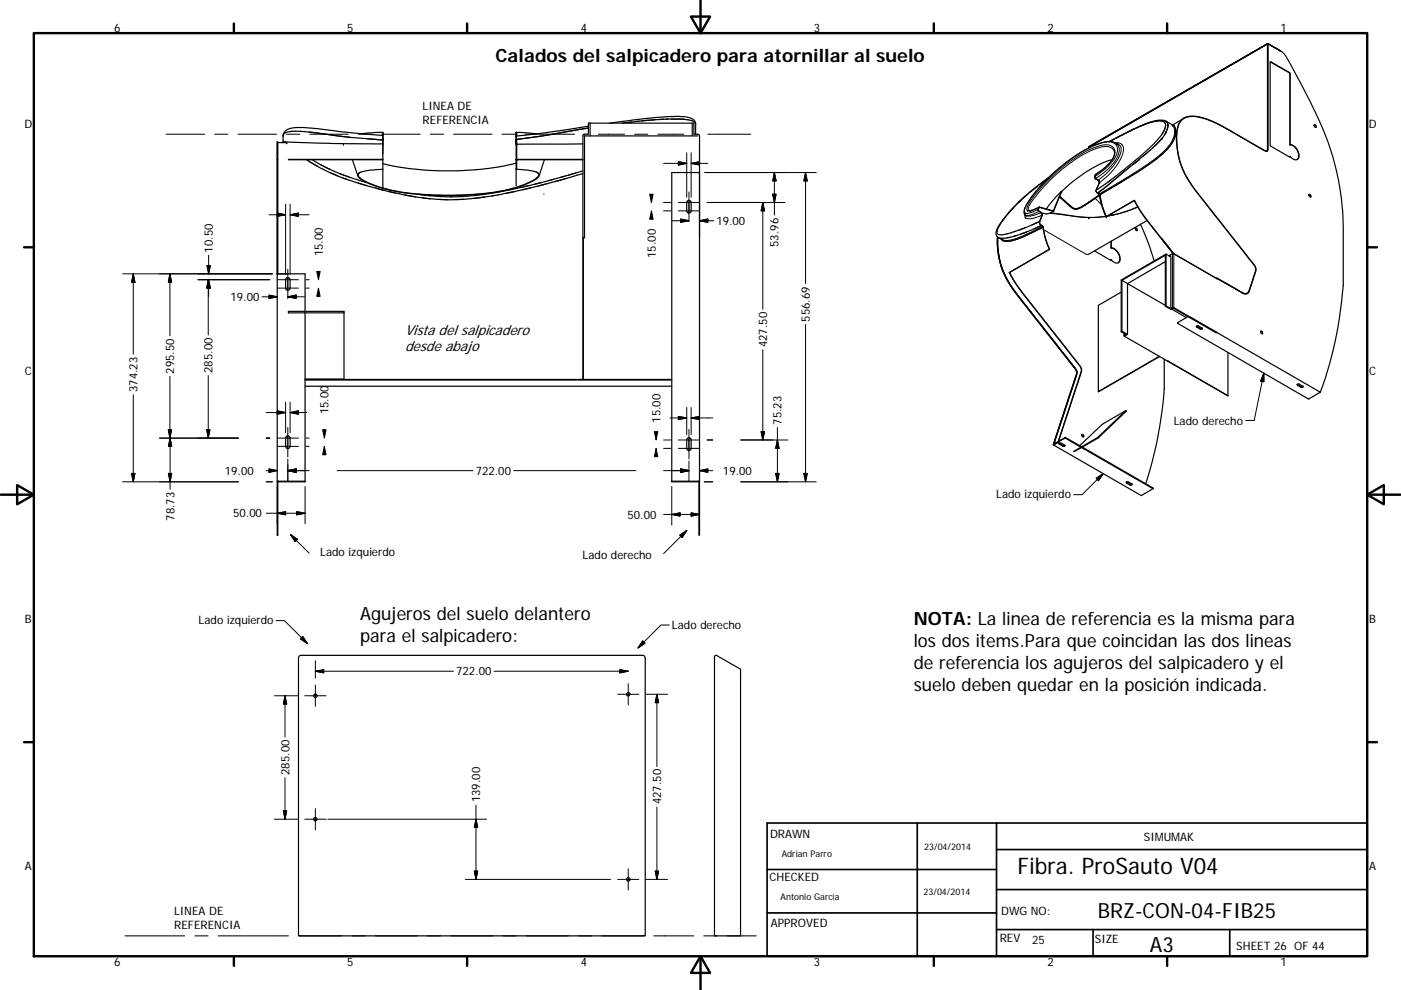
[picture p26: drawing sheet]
<svg xmlns="http://www.w3.org/2000/svg" width="297mm" height="210mm" viewBox="0 0 297 210" stroke-linecap="round" stroke-linejoin="round" font-family="sans-serif">
<defs><g id="words">
<text font-size="4.8" x="215.7" y="185.3">Fibra. ProSauto V04</text>
<g font-size="4.4">
<text x="232.8" y="194.6">BRZ-CON-04-FIB25</text>
<text x="243.8" y="201.8">A3</text>
</g>
<g font-size="3.9">
<text x="105" y="13.1">Calados del salpicadero para atornillar al suelo</text>
<text x="76.4" y="131.5">Agujeros del suelo delantero</text>
<text x="76.4" y="136.1">para el salpicadero:</text>
<text x="193.7" y="132.6">NOTA: La linea de referencia es la misma para</text>
<text x="193.7" y="137.2">los dos items.Para que coincidan las dos lineas</text>
<text x="193.7" y="141.9">de referencia los agujeros del salpicadero y el</text>
<text x="193.7" y="146.5">suelo deben quedar en la posición indicada.</text>
</g>
<g font-size="3.1">
<text x="85.9" y="71">Vista del salpicadero</text>
<text x="85.9" y="74.4">desde abajo</text>
</g>
<g font-size="2.5">
<text x="24.2" y="6.8">6</text>
<text x="73.6" y="6.8">5</text>
<text x="123.1" y="6.8">4</text>
<text x="172.6" y="6.8">3</text>
<text x="222.1" y="6.8">2</text>
<text x="271.5" y="6.8">1</text>
<text x="89.6" y="23.4">LINEA DE</text>
<text x="5.2" y="27.1">D</text>
<text x="89.6" y="26.3">REFERENCIA</text>
<text x="290.2" y="27.1">D</text>
<text x="151.9" y="47.7">19.00</text>
<text x="45.1" y="53.6" transform="rotate(-90 45.1 53.6)">10.50</text>
<text x="165.1" y="52.3" transform="rotate(-90 165.1 52.3)">53.96</text>
<text x="68.4" y="54.4" transform="rotate(-90 68.4 54.4)">15.00</text>
<text x="139" y="54.7" transform="rotate(-90 139 54.7)">15.00</text>
<text x="48.8" y="63.9">19.00</text>
<text x="171.7" y="68.2" transform="rotate(-90 171.7 68.2)">556.69</text>
<text x="162.6" y="73.6" transform="rotate(-90 162.6 73.6)">427.50</text>
<text x="5.3" y="79.6">C</text>
<text x="29.2" y="83.2" transform="rotate(-90 29.2 83.2)">374.23</text>
<text x="37" y="79.2" transform="rotate(-90 37 79.2)">295.50</text>
<text x="45.1" y="79.1" transform="rotate(-90 45.1 79.1)">285.00</text>
<text x="290.3" y="79.6">C</text>
<text x="69.7" y="87.9" transform="rotate(-90 69.7 87.9)">15.00</text>
<text x="140" y="89.7" transform="rotate(-90 140 89.7)">15.00</text>
<text x="165.7" y="90.1" transform="rotate(-90 165.7 90.1)">75.23</text>
<text x="248.9" y="90.1">Lado derecho</text>
<text x="47.7" y="100.7">19.00</text>
<text x="100.9" y="100.7">722.00</text>
<text x="153.3" y="100.7">19.00</text>
<text x="211.2" y="105.6">Lado izquierdo</text>
<text x="37" y="110.5" transform="rotate(-90 37 110.5)">78.73</text>
<text x="49.4" y="109.7">50.00</text>
<text x="133.1" y="110">50.00</text>
<text x="67.9" y="118">Lado izquierdo</text>
<text x="123.5" y="118.5">Lado derecho</text>
<text x="5.3" y="132.1">B</text>
<text x="42.1" y="132.3">Lado izquierdo</text>
<text x="142.5" y="133.5">Lado derecho</text>
<text x="290.3" y="132.1">B</text>
<text x="96.7" y="143.3">722.00</text>
<text x="61.4" y="164.4" transform="rotate(-90 61.4 164.4)">285.00</text>
<text x="101.8" y="170.2" transform="rotate(-90 101.8 170.2)">139.00</text>
<text x="140.2" y="170.6" transform="rotate(-90 140.2 170.6)">427.50</text>
<text x="163.3" y="177.7">DRAWN</text>
<text x="242.5" y="178.3">SIMUMAK</text>
<text x="5.3" y="184.5">A</text>
<text x="290.3" y="184.5">A</text>
<text x="163.2" y="187">CHECKED</text>
<text x="36.9" y="194">LINEA DE</text>
<text x="36.9" y="197">REFERENCIA</text>
<text x="163.4" y="196.6">APPROVED</text>
<text x="212.3" y="194">DWG NO:</text>
<text x="212" y="199.7">REV</text>
<text x="218.8" y="200.2">25</text>
<text x="232.2" y="200">SIZE</text>
<text x="262.1" y="201.4">SHEET 26 OF 44</text>
<text x="24.2" y="204.9">6</text>
<text x="73.6" y="204.9">5</text>
<text x="123.1" y="204.9">4</text>
<text x="172.6" y="204.9">3</text>
<text x="222.1" y="204.9">2</text>
<text x="271.5" y="204.9">1</text>
</g>
<g font-size="1.9">
<text x="165.7" y="181.7">Adrian Parro</text>
<text x="195.9" y="180.4">23/04/2014</text>
<text x="165.5" y="191">Antonio García</text>
<text x="195.8" y="189.9">23/04/2014</text>
</g>
</g></defs>
<g fill="none" stroke="#000" stroke-width=".25">
<path d="M268.8 9.2l2.6 1.5 .9 .8 1.9 3.2a97.8 97.8 0 0 1 8.6 19.2 56.2 56.2 0 0 1 2 17.2v3.2a67.3 67.3 0 0 1-.8 13.2 79.5 79.5 0 0 1-4.1 15.7M268.8 9.2l-.1 22.4-.1 .4M268.8 9.2v22.2a.52 .52 0 0 1-.3 .6 .52 .52 0 0 1-.7-.3l-8.7-5-3.7-1.6a5.7 5.7 0 0 0-4.6 0 4.3 4.3 0 0 0-1.4 3.8 17.3 17.3 0 0 0 4.3 11.8l12.4 15.9 .1 .9-1.4 4.2M268.8 9.2l2.6 1.5M268.8 9.3l-37.9 21.9M268.8 9.2v.1M268.8 9.3l2.6 1.4M268.8 9.2v21.5a1.71 1.71 0 0 1-.3 1.4l-9-5.1a15.1 15.1 0 0 0-7-2.3 2.96 2.96 0 0 0-2.9 3.1 18.1 18.1 0 0 0 4.9 13.9l10.4 13.2a3.2 3.2 0 0 1 1.4 2.6l-1.2 3.6a1.08 1.08 0 0 1-1.3 1.2l-5.8-3.2M268.8 9.2l-38 21.9M269.3 13.1l4.2 2.5v15.1M271.4 10.7h.1M58.8 30.1h.1v28"/>
<path d="M58.8 30.1v3.7M58.8 33.8v24.3M58.9 30.2h1.8M59.8 30.2l1.3-.1 9.4 .3 10.7 .1M60 28.9v1.3M60 28.8v.1M60.1 30h.1M60.1 30.1v.1M60.6 28.1l-.4 .3M60.7 30.1l-.7 .1M60.8 30.2h.1M61.1 33.9h20.1"/>
<path d="M61.8 27.9l-1.3 .3-.5 .4v.3M63.7 27.9l10.9 1.3 6.6 .5v-.9M63.8 27.9h-2.4M65 33.9a36.8 36.8 0 0 0 8.5 4.1M65.4 34.1l2 1.2M65.5 28l8.7 1.1M66.2 33.9l3.8 2M68 34.9l2.4 1.3 3.6 1.3M70 36.6l1.6 .7M72 36.8l5.8 1.9M72.7 37.7l5.4 1.8 4.3 1.1M72.8 30.6h.1"/>
<path d="M74.7 33.9l1.2 3.4M75.9 38.8l1.9 .6M75.9 37v.2M76 37.2v.1M76 37.3h.1M76.3 37.7l.2 .1M76.5 36.5a.73 .73 0 0 0-.5 .8 .73 .73 0 0 0 .6 .7l1.9 1 2.7 .9M77.4 38.6l.5 .1M77.9 29.4l3.3 .3v.6M79.6 39.9l1.7 .4M81.2 29.7h.1M81.2 29.7v.6"/>
<path d="M81.2 29.3v.4M81.2 33.8v.1M81.2 30.5v3.3h-20.1M81.2 28.1l-4.6 .3M81.2 33.9v2h-.6a9.7 9.7 0 0 0-4.6 .9l-.1 .6a10.3 10.3 0 0 0 5.2 2.5l.1 .1a63.9 63.9 0 0 0 27.7 0 12.1 12.1 0 0 0 5.1-2.3 .63 .63 0 0 0 .3-.7 .63 .63 0 0 0-.6-.5 14.2 14.2 0 0 0-4.3-.6M81.2 30.6h.1M81.2 28.1v.6l-12.1-1.2a21.3 21.3 0 0 0-7.7-.2 1.68 1.68 0 0 0-1.4 1.6M81.2 28.1v1.9M81.2 30.3v.2M81.2 30.3v.3M81.2 30.6v2M81.2 35.9v4"/>
<path d="M109.4 30.4v.1M109.4 30.5v3.3M109.4 30.4v.3M109.4 33.8h14.2M109.4 34.6a63.7 63.7 0 0 1-28.2 .1M109.4 28.1h.1M109.4 28.2v.3M109.4 28.1v.1M109.4 29.9v.6M109.4 29.6h.1M109.4 28.9v.7M109.4 30.4h.1"/>
<path d="M109.4 33.9v2M109.4 33.8h.1M109.4 28.5v1.9M109.4 30.5h.1M109.4 33.8v.1M109.4 35.9v3.5M109.4 28.1h.2M109.4 33.9h14.2M109.6 29.6l4.7-.7 10.5-1.7-9.5 1.6zM109.6 28.1l4.1 .3M109.6 30.6v3.2M109.6 29.5v1.1"/>
<path d="M109.6 30.6h.1M109.6 28.1v.7M109.6 33.8h.1M109.6 33.9v2M112 39.4l-1.6 .4M112.5 39.8l-1.7 .5M113.6 36.5a.73 .73 0 0 1 .6 .7 .73 .73 0 0 1-.6 .7 28.4 28.4 0 0 1-12.8 3.3l-3.8 .2a56.5 56.5 0 0 1-15.8-1.5M113.9 37.6l-.3 .2M114.7 38.7l-1.3 .4M115.4 33.9l-1.1 3.4M115.8 39l-1.7 .5M117.4 38l-1.2 .4"/>
<path d="M119.8 37.4l-1 .2M120.2 37.8l-2.6 .7M122.1 36.7l-1.6 .5M122.3 37.2l-7.8 2.2-6.3 1.4M123.6 30.5l-14 .1M123.6 36.2l-8.5 2.5-8.8 1.9M123.6 36.8l-1.4 .4M124.8 26.8l-15.4 2.1M125.1 26.1h22v2.4h1l.2 .3v21.6M125.1 26.1h-.3v2.4h-1l-.2 .2v51.8M125.1 26.1v2.7M129.3 26.1a87.3 87.3 0 0 1 15.5-1.4l1.1 .2a1.69 1.69 0 0 1 1.6 1.4"/>
<path d="M134 25.9l-.9 .1M135.5 25.7l-.6 .1M138.9 25.4l-2.8 .3M140.7 25.3l-1 .1M141.7 25.3h-.5M142.3 25.3h2.6l1.5 .2M145.3 25.4a60.1 60.1 0 0 0-13.3 .7M146.4 25.5l.8 .3 .3 .5M146.8 26.1v2.7M147.1 25.8l.2 .1M147.4 26l.1 .2M147.5 26.3v2.2"/>
<path d="M148 28.8h-24.1v21.6h-.3M219.9 39.6l-1.3 .9M221.4 38.4l.8-.6-3.7 2.9-2.5 2.2M222.3 37.7a37 37 0 0 0-10.8 10.7 1.42 1.42 0 0 0 0 1.9 4.6 4.6 0 0 0 3.5-.2l2.4-.8 3.4-1.5M230.8 31.1v.3M230.9 31.1h-.1M232.1 37.5v.1M232.3 37.9h.1M232.3 37.9l.6 .3M232.3 37l-.2 .5 .2 .4M232.3 37l-.1 .7 .9 .8M232.3 37h.1"/>
<path d="M232.4 37h.1M232.9 38.2h.1M232.9 38.2l.1 .3M233 38.5l.1 .3-.7 1.5M233 38.5h.1M233.1 38.6v.1M233.1 38.7h.1M234.6 30.1h.1M235.5 38.2l-.7 .5M235.8 33.9a27.3 27.3 0 0 0-10.7 6.7M236.1 31.8a2.54 2.54 0 0 1-.9 2.8l-1.5 1.4-1.4 1M236.4 30.2a6.2 6.2 0 0 0-4.7 .8 36.6 36.6 0 0 0-14.2 12.6l-.4 1a.94 .94 0 0 0 .3 1"/>
<path d="M236.4 30.2h.1M236.4 30.2l.7 .4M236.8 30.5h.1M237.1 30.6h.1M237.4 28.9l-.6 .3M238.4 28.4l-.5 .3M239.2 28l-3.7 1.9M239.8 35.2l-7.1 5.7M240.1 27.6l-.5 .2M240.4 34.7l-.3 .2M240.5 27.3l-.2 .1M240.9 34.3l-.2 .2"/>
<path d="M241.2 27.1l-2 .9M241.5 33.8l-.3 .3M241.6 26.8a8.9 8.9 0 0 1 4.6-1.2 1.04 1.04 0 0 1 .9 .7 1.04 1.04 0 0 1-.2 1l-.6 1.3-1 1.2-3.1 2.9-6.7 5.5-3.1 2.1 .2 .6 .4 .3M242.1 33.3l-.2 .2M243.4 32.2l-1.1 .9M243.7 26.1l-2.7 1M244 26l1.7-.4a1.16 1.16 0 0 1 1.3 .5 1.16 1.16 0 0 1-.1 1.3l-.6 1.1M244 31.7l-.2 .2M244.6 31.2l-.3 .2M246.3 29.4a53.5 53.5 0 0 1-7.1 6.3l-6.5 5.2M246.5 29.2l-1.7 1.8M247.1 28.3l-.2 .3"/>
<path d="M247.1 25.7l-.1-.1a7.3 7.3 0 0 0-5 1l-6.7 3.4 .7-.4M247.1 25.7l.5 .5v.5M247.1 25.7l1.4 .8M247.3 27.8l-.1 .3M247.5 27.4l-.1 .2M247.5 26.1l.1 .2M247.6 27.1l-.1 .1M247.6 26.4v.1M247.6 26.8v.1M247.6 26.6a5 5 0 0 1-1.1 2.6M248.5 26.5l.5 .2 .2 .7-.1 1.6a7.9 7.9 0 0 1-2.2 3.2l-1.9 1.6-2.9 2.1-8.9 5.4M248.5 26.5h.1"/>
<path d="M248.6 26.5h.1M250.5 25.4l-1.8 1.1M251 25l-.1 .1M273.5 30.7a2.26 2.26 0 0 1 1.6 3l-.1 .1M273.5 30.7a2.27 2.27 0 0 1 1.7 3 1.11 1.11 0 0 1-1.7-.5M273.5 33.2l-.1 .1M273.5 30.7h.1M273.5 30.7v-15.1l-4.2-2.5v17.7l4.1 2.5 .1-.1M278.7 26.5a.31 .31 0 0 1 .3 .2 .31 .31 0 0 1-.1 .3l-.3-.3zM278.7 26.5a.37 .37 0 0 1 .3 .5M58.8 58.1h5.9v44.1h-5.8M58.8 58.1v44"/>
<path d="M60.7 59a.48 .48 0 0 1 .5-.1 .48 .48 0 0 1 .3 .4v1.8a.48 .48 0 0 1-.5 .5 .48 .48 0 0 1-.4-.5v-1.9zM82.4 40.6l6.4 1.3 6 .5 4-.2 5.9-.7M82.4 40.6l1.4 .3M85.8 41.4l2.3 .4M88.9 41.2l2.5 .3M89.1 41.3l3.8 .4h2.9M89.6 42l1.6 .2M93 42.3l1.8 .1M98.1 41.7h-2.6M98.4 42.3h-2M101.1 41.4l-3.1 .3M102.8 41.8l-2.3 .3"/>
<path d="M105.6 41.4l-1.3 .2M106.5 40.6l-5.5 .8M108.2 40.8l-2.7 .6M108.2 40.8l-.9 .2M109.1 40.6l-.9 .2M115.3 41.1v.1M123.7 50.4v30.1M145.8 42.6a.5 .5 0 0 1 .7 .3v1.8a.47 .47 0 0 1-.4 .5 .47 .47 0 0 1-.5-.5v-1.8zM211.5 50.3a16.6 16.6 0 0 0 1.5 8.1M211.5 50.3a18.6 18.6 0 0 0 5.2 13.5l10.4 13.2a2.91 2.91 0 0 1 1.2 2.4l-4.9 14.8 2.5-1.4M211.6 48.4l-.1 .2a.77 .77 0 0 0 0 1 .77 .77 0 0 0 .9 .2l.5-.1M211.8 50.4l.8 .4"/>
<path d="M212 50.5h.6M212.1 47.5l-.4 .7M212.6 50.8h.1M213 58.4l1.5 2.5 1.7 2.3 10.8 13.8a3.6 3.6 0 0 1 1.3 2.3l-5 15 2.5-1.4M213 58.4l1.2 2.1 1.6 2.2 11.3 14.4a3.5 3.5 0 0 1 1.2 2.2l-5 15M213.6 49.6l-.8 .1M214 57.8l.8 1.4 1.5 2.4 11.6 14.7a3.3 3.3 0 0 1 1.3 2.4l-4.9 15M214.1 57.8h-.1M214.1 57.8l1 1.9 1.7 2.4 11.2 14.3a3.7 3.7 0 0 1 1.3 2.4l-4.9 14.8M214.1 50.3l-.7 .2M214.4 49.4l-1 .2M214.8 44.1l-2 2.4-.8 1.2-.6 1.2"/>
<path d="M215.3 49.1l-.9 .3M215.5 50l-.7 .2M216.3 42.6l-1.8 1.9M217.3 48.3l-1.2 .5M217.4 45.6h.1M217.4 45.6l.1 .1M217.5 45.7h.1M217.5 49.2l-1.1 .5M218.4 44.7h.1M218.5 44.7h.1M220.1 44.4h.1M220.1 44.4l.1 .3 .6 .4 .2 .3-.6 1.6"/>
<path d="M220.1 44.5l.1 .2 .6 .4 .2 .4-.6 1.5M220.2 47.1l-1.4 .6M220.3 44l-.2 .4M220.3 44h.1M220.3 44l3.1 .7M220.3 44l-.2 .5M220.3 43.9l-2 .8M220.3 44l3.1 .8-1.3 .6-1.2-.2M220.4 47h.1M220.4 47l.1 .5 .3 .3M220.8 47.8l-.4-.3v-.5l-5.4 2.2M220.8 47.8h.1"/>
<path d="M220.8 47.8l.4 .3a16.6 16.6 0 0 0 1.3 4.8M221.1 48.1l.6 2.7 .8 2.1-8.5 4.9M221.1 48.1l-4.1 2.1a6 6 0 0 1-4.2 .9l-.6-.4M221.1 48.1l-.3-.3-1.5 .7M222.5 52.9h.1M222.5 52.9l-8.4 4.9M223.3 44.7h.1M223.4 44.7v.1M224.6 41.7l2 1.8a2.02 2.02 0 0 0 3.1 .2l2.5-1.6-2.1 1.4a3.3 3.3 0 0 1-2.5 .8zM225 40.6h.1M225 40.6l-1.9 2.1-1.3 1.6M225 40.6l-1.7 4.1"/>
<path d="M225.1 40.6h.1M225.1 40.6l-1.7 4.1M230.8 46.1h.1M230.9 42.9l-.1 .1M232.1 53.2l3.4 2 .1-.1M232.2 42.1l.9-.7zM232.7 40.9h.1M232.7 40.9l.5 .4M233 41.2h.1M233.1 41.3h.1M233.1 41.2v.1M233.1 41.3l.4 2"/>
<path d="M233.1 41.3l.4 2.2 1 2.5M233.1 41.3l-2.7 1.9a3.2 3.2 0 0 1-2.8 1l-2.9-2.6M233.2 41.3l.5 2.3 .8 2.4M233.2 41.3h.1M234.5 46l6-3.5 2.3 3.7 5.9 7.5M234.5 46h.1M234.6 45.9h.1M234.6 46l5.9-3.5 1 1.8 1.4 2.1 5.9 7.4M235.6 52.6a2.26 2.26 0 0 1 1.6 3l-.1 .1M235.6 55.1l-.1 .1M235.6 55.1h.1M235.6 51.2v1.4"/>
<path d="M235.6 52.6a2.22 2.22 0 0 1 1.6 3.1 1.16 1.16 0 0 1-1.6-.6M235.6 52.6h.1M236.3 45.5h.1M237.9 59.5l9.2 5.3M240.7 48.4a.37 .37 0 0 1 .3 .5M240.7 48.4l.1-.1a.27 .27 0 0 1 .3 .3 .27 .27 0 0 1-.2 .3zM241.8 47.6l1.6 3.7 1.3 4.1M243.2 46.8l-12.5 7.2M247.1 55.5l-8 4.7v10.7l-.6 .3M247.2 53.9l-9.5 5.5v11M247.2 53.9v11M247.2 53.9l1 .6v11"/>
<path d="M248.8 53.8l-1 .5M248.8 53.8l9.2 5.4M258 59v.1M258 59l5.4 3.1M258 59.1h.1M277.5 41.3a.27 .27 0 0 1 .4 .1 .27 .27 0 0 1-.1 .4zM277.6 41.3a.39 .39 0 0 1 .3 .5M72.9 66.4h-11.8v-.4h11.8v14.4h-8.2M237.7 62l-4.8 2.8v18.3M237.7 70.4l1 .5-.3 .2v.2l9.2 5.3M237.9 70.3l-.2 .1M237.9 70.3l1.2 .6"/>
<path d="M238.3 70.7v.5M245.8 75.6l-12.9 7.5M246.8 76.2a58.8 58.8 0 0 1-.7 12.8 80.8 80.8 0 0 1-3.2 13.6M247.1 65l1.1 .6 .5-.3 9.2 5.3M247.2 64.9l-.1 .1v-10.9l-9.2 5.4v10.8M247.2 64.9l1 .6M247.6 76.6l12.7 7.3M248.2 65.5l.7-.2 31 17.9M248.4 65.5l3.1 1.9M251.9 67.2l-2.2 1.2v.2l27.7 16 2.5-1.4M253.6 69.2l.5-.1 .8 .5a.24 .24 0 0 1-.1 .3 .24 .24 0 0 1-.3-.1zM253.7 69.2l.9 .5 .3-.1"/>
<path d="M260.3 74.8v9.1l-12.7-7.3M264.8 61.7a.89 .89 0 0 1-1.4 .4M267.3 70.3l.3 .2v.3M267.3 70.2h.2a.31 .31 0 0 1 .2 .3 .31 .31 0 0 1-.2 .3l-.2-.2zM60.7 92.6a.47 .47 0 0 1 .5-.1 .47 .47 0 0 1 .3 .4v1.8a.48 .48 0 0 1-.5 .4 .48 .48 0 0 1-.4-.4v-1.9zM64.7 80.6h77.7M64.7 81.9h77.7M64.7 80.5h77.7M145.8 93a.48 .48 0 0 1 .5-.1 .48 .48 0 0 1 .2 .4v1.8a.47 .47 0 0 1-.4 .5 .47 .47 0 0 1-.5-.5v-1.8zM223.3 94.3l.1 .1M223.4 94.4l18.6 10.7 2.5-1.4M224.3 93.7l-1 .6"/>
<path d="M224.3 93.7l.1 .1M224.4 93.8l-1 .6M224.4 93.8h.1M224.5 94l.9 .5 .4-.1M224.6 94h.4l.8 .5a.24 .24 0 0 1-.2 .2 .24 .24 0 0 1-.3-.1l-.8-.4zM225.8 92.9l18.7 10.8M225.9 92.8l3.4 1.9M225.9 92.8l-.1 .1M229.3 92.2a.28 .28 0 0 1 .4 .1 .28 .28 0 0 1-.1 .4zM229.4 92.2l.3 .2v.3M229.5 94.8l15 8.7v.2M232.7 92.8l.1 .1"/>
<path d="M232.7 92.8l-5 2.9 .1 .1 5-2.9M238.7 87.1l-5 2.9-4.8 4.5M238.7 87.1l.1 .1-6 5.7M238.7 87.1l-6 5.7M275 81.5l.4-.1 .9 .5v.2h-.5l-.7-.4zM275.1 81.5l.7 .5 .5-.1M58.8 102.1v11.4h.1v-11.3M58.8 102.1h5.9M58.9 102.1v.1M142.4 102.1h5.8M148.2 102.1h.1v-65.5h-5.9v65.6h5.8M148.2 102.1v.1"/>
<path d="M148.3 102.1v11.4h-.1v-11.3M238.8 102.2h.3l.9 .5a.25 .25 0 0 1-.1 .2 .25 .25 0 0 1-.3 0l-.8-.5zM238.8 102.2l.8 .5h.4M63.4 139.2l.4-.2h72.4a.58 .58 0 0 1 .6 .6v58.9h-73.5v-58.9zM151.6 139.1l.3-.1 5.1 2.9v56.6h-5.5z"/>
<circle cx="66.9" cy="147.6" r=".36"/>
<circle cx="133.2" cy="147.3" r=".37"/>
<circle cx="66.9" cy="173.7" r=".36"/>
<circle cx="133.2" cy="186.5" r=".37"/>
</g>
<g fill="none" stroke="#000" stroke-width=".21">
<path d="M268.7 9.4l-37.8 21.9M269.4 13.1v.1M273.4 15.4h-.1M273.5 15.6v.1M35.2 28.5h8.2M45.5 28.5h2.8M50.5 28.5h8.1M60.7 28.5h2.9M65.7 28.5h8.1M76 28.5h2.8M80.9 28.5h8.2M91.2 28.5h2.8"/>
<path d="M96.2 28.5h8.1M106.4 28.5h2.9M111.4 28.5h10.4M126.8 28.5h5.6M134.5 28.5h2.8M139.5 28.5h5.5M143.8 34.3l1.8 .3-1.8 .4zM145.6 32.4v9.4M145.6 34.6h-4.9M146.5 34.6l1.8-.3v.7zM146.5 32.4v9.4M149.4 36.6h23.7"/>
<path d="M150.1 28.5h9.1M150.1 34.6h-3.6M164.2 36.6v9M164.2 36.6l.3 1.8h-.7zM170.8 36.6l.4 1.8h-.8zM170.8 36.6v23.6M219.9 39.6l-.4 .2M221.4 38.4l-.2 .1M230.9 31.2h-.1M232.1 37.4a10.5 10.5 0 0 0 4.6-4.5l.2-.5a1.72 1.72 0 0 0-.4-1.8 1.72 1.72 0 0 0-1.7-.5 21.5 21.5 0 0 0-10.1 5.5l-2.4 2.1-2.7 3-1.5 2-.8 1.6a.62 .62 0 0 0 .5 1l2.3-.9M232.1 37.4v.1M232.1 37.4l.2 .4"/>
<path d="M232.2 37.1l-.1 .3M232.2 37.1a9.2 9.2 0 0 0 4.1-4.1 1.71 1.71 0 0 0-.3-1.8 1.71 1.71 0 0 0-1.8-.5 23.2 23.2 0 0 0-10.6 6.2 24.9 24.9 0 0 0-5.6 6.6l-.2 .5a.52 .52 0 0 0 .3 .7l.9-.1 1.3-.6M232.3 37.9h.1M232.3 37.9l.6 .3M232.3 37l-.1 .1M232.3 37.8v.1M232.3 37.8l.6 .4M232.4 37.8h.1M232.9 38.2l.1 .3M232.9 38.2h.1M233 38.5h.1M233.2 38.7h.1"/>
<path d="M233.3 30.4h.1M235.5 29.9l-.2 .1M236 31.3l.2 .1M236.1 31.8a2.73 2.73 0 0 0-3.2-.4 31.3 31.3 0 0 0-12.7 9.5l-1.8 2.4a1.05 1.05 0 0 0-.2 1.3l.1 .1M236.4 30.2a2.14 2.14 0 0 1 .5 3.2 11.6 11.6 0 0 1-4.6 4.4M236.4 30.3a1.47 1.47 0 0 1 1.6 .5 1.47 1.47 0 0 1 .1 1.6 15 15 0 0 1-5.1 6.5l-.5 1.1M236.7 30.5h.1M237.1 30.6a1.78 1.78 0 0 1 .3 2.4 14.2 14.2 0 0 1-4.5 5.2M237.8 30.6h.1M240.4 34.7h.1M240.7 34.5h.1M240.9 34.3h.1"/>
<path d="M241.2 34.1h.1M241.5 33.8h.1M246.3 29.4h.1M246.5 29.2h.1M247.2 28.1h.1M247.2 28h.1M247.6 26.5h.1M247.6 26.6h.1M247.6 26.7h.1M248.5 26.5l.4 .4 .1 .8a6.4 6.4 0 0 1-2.7 4.8l-1.3 1.1-3.4 2.4-8.5 5.1M248.6 26.5h.1M248.9 26.6l.4 .8-.1 1.4a5.8 5.8 0 0 1-1.8 3l-3 2.5a125.2 125.2 0 0 1-11.2 7"/>
<path d="M249.2 28.7h.1M249.2 28.6h.1M273.5 33.2h.1M26 58.1h31.8M28.3 58.1l.3 1.8h-.7zM28.3 58.1v17M36 58.1l.4 1.8h-.7zM36 58.1v13.1M41.9 59.3h15.3M43.9 56.3h.7l-.4 1.8zM44.2 59.3l.3 1.8h-.7zM44.2 59.3v11.8"/>
<path d="M44.2 54.1v4M44.2 59.3v3.6M44.2 59.3l.4 1.8h-.7zM58.8 45.2l1.8 .4-1.8 .3zM58.8 59.3h4.5M60.6 45.6h-3.6M60.6 43.3v14.9M61 57.1v6.3M61.5 45.6l1.8-.4v.7zM61.5 45.6h4M61.5 43.3v14.9M64.9 59.3h.6"/>
<path d="M140.7 44.7h1.5M140.7 42.9h1.5M142.5 46.8h3.6M143.8 44.7h4.5M143.8 42.9h4.5M144.3 46.5l1.8 .3-1.8 .4zM146.1 40.7v6.3M148.3 46.8l1.8-.3v.7zM148.3 46.8h3M149.9 42.9h16.5M161.7 42.9v22.7M161.7 42.9l.4 1.8h-.7z"/>
<path d="M163.8 41.2h.7l-.3 1.7zM211.4 48.9v.2M211.6 50.3a18.1 18.1 0 0 0 4.8 13.1l11 13.9a2.3 2.3 0 0 1 .9 2.3l-4.8 14.5M213.1 46.1l-.6 .8M213.1 58.3l-.1 .1M214.8 44.1l-1 1.1M216.9 42l-.9 .9M217.2 45.4a1.05 1.05 0 0 0 1.6 1l2.2-.7M217.3 41.7l-.3 .2M217.4 45.2h.1M217.4 46.1h.1M217.5 49.2h.1"/>
<path d="M217.8 44.7h.1M219.8 44.2h-.1M220.1 44.6h.1M220.3 44.7l-1.7 .9-.7 .1-.5-.1M220.3 44.7h.1M220.4 43.9l-.1 .1M220.4 47h.1M220.7 48.4h.1M220.7 45h.1M220.7 45l-2.2 .8-1-.1M221 47.9l-4.3 2.2-2 .7a2.98 2.98 0 0 1-2.1 0M221.1 48.1l.1 .1"/>
<path d="M221.1 48.2l-5.5 2.6-1.6 .4-1.4-.2M221.3 48.7l8.9 5.2 .5 .1M222.5 45.2l2.9 .4a27.4 27.4 0 0 0 9.1 .3M222.7 45.1l.8 .1a44.4 44.4 0 0 0 8.4 .9l2.5-.2M225.1 40.6h.1M230.9 46.1h.1M230.9 42.8v.1M232.2 42.1l1.3 1.3M232.2 42v.1M232.4 40.3v.3M232.4 40.7l.3 .2M232.7 40.9h.1"/>
<path d="M232.7 40.9v.1M232.7 40.9l.4 .2M233.1 41.1v.1M233.1 41.1h.1M233.1 41.2l.1 .1M233.2 41.3h.1M233.1 41.3h.1M233.1 41.2v.1M233.2 41.3h-.1M233.2 41.3l.6 2.6 .8 2M234.5 46h.1M235.6 45.4l.2 .2-1 .2"/>
<path d="M235.6 55.1h.1M235.9 45.7l-1.2 .2M241.2 43.9l-2.3 .9-3 .9M241.3 43.9l-2.6 1-2.8 .8M248.6 53.9v11.4M248.6 53.9l-.7 .4M248.6 53.8v.1M248.8 53.8l.1 .1h-.3M258 59.2l-9.1-5.3v11.4M36 79.8l.1 24M44.2 79.7v13.2M55.5 62.9h3.3"/>
<path d="M57 62.6l1.8 .3-1.8 .4zM58.8 61.1h4.5M61 62.9h3.6M61 62.9l1.8-.3v.7zM64.9 61.1h.6M161.7 74.2v19.1M170.8 68.8v33.4M238.4 70.7v.4M253.7 69.2v.2M254.5 69.6v.2M264.8 61.7h.1M268 79.1l-2.1 10.1h-1.8"/>
<path d="M268 79.1v1.9l-.7-.2zM28.3 83.7v18.5M33.8 92.9h16.7M35.7 91.1h.7l-.4 1.8zM36.1 92.9l.3 1.8h-.7zM43.8 91.1h.7l-.3 1.8zM56.4 92.9h.8M56.4 87.5h4.2M57 99.5l1.8 .3-1.8 .4zM58.8 87.1l1.8 .4-1.8 .4zM58.8 94.7h4.5M58.8 92.9h4.5"/>
<path d="M58.8 99.8h-2.4M60.6 85.3v6.5M61 97.4v4.7M61 90.7v6.2M61 99.8l1.8-.3v.7zM61 99.8h4.5M61.5 87.5l1.8-.4v.8zM61.5 87.5h3.5M61.5 85.3v6.5M64.9 94.7h.6M64.9 92.9h.6M71.5 99.8h28.8"/>
<path d="M108.9 99.8h25.9M140.7 95.1h1.5M140.7 93.3h1.5M140.7 99.8h5.4M142.1 88.6h3.5M143.8 95.1h4.5M143.8 93.3h4.5M143.8 88.3l1.8 .3-1.8 .4zM144.3 99.5l1.8 .3-1.8 .4zM145.6 86.4v5.8M146.1 91.1v6.2M146.1 97.8v4.3"/>
<path d="M146.5 88.6l1.8-.3v.7zM146.5 86.4v5.8M148.3 99.8l1.8-.3v.7zM149.9 93.3h1.2M151.1 99.8h-2.8M151.1 88.6h-4.6M157.1 93.3h10M161.4 91.5h.7l-.4 1.8zM164.8 93.3l.4 1.8h-.7zM164.8 90.7v11.5M223.4 94.2v.1M224.3 93.7l.1 .1"/>
<path d="M224.6 94v.2M225.3 94.5v.1M229.3 94.7l-.1 .1M275.1 81.5v.2M275.8 82v.1M26 102.2h24.5M27.9 100.4h.7l-.3 1.8zM35.7 100.4h.7l-.3 1.8zM56.4 102.2h1.4M58.8 108.9l1.8-.4v.7zM58.8 103.2v7.9M61.6 113.4l3.9 3.9"/>
<path d="M61.6 113.4l1.5 1-.5 .5zM62.9 108.5l1.8 .4-1.8 .3zM64.7 108.9h-8.3M64.7 103.2v7.9M142.4 109.1l1.8-.3v.7zM142.4 103.2v8.2M144.1 113.5l1.5-1-1 1.5zM145.6 112.5l-4.9 4.9M146.5 108.8l1.8 .3-1.8 .4zM148.3 109.1h-7.6M148.3 103.2v8.2M149.3 102.2h1.8"/>
<path d="M157.1 102.2h16M164.5 100.4h.7l-.4 1.8zM170.4 100.4h.8l-.4 1.8zM232.4 101.5l1.5-1-1 1.5zM233.9 100.5l-4.5 4.4h-1.8M238.8 102.3v.1M239.6 102.7v.2M58.5 131.6h1.8l4.9 4.9M63.7 135.5l.5-.5 1 1.5zM136.2 136l.6 .4-1.5 1zM141.9 132.6h-1.8l-4.8 4.8M58.2 147.6h4.9"/>
<path d="M60.4 147.6v8.8M60.4 147.6l.4 1.7h-.7zM64.6 147.6h4.5M66.9 142.4l1.7-.4v.7zM66.9 142.4h29.3M66.9 140.1v3.7M66.9 145.3v4.5M104.8 142.4h28.4M131 147.3h4.4M131.4 142l1.8 .4-1.8 .3zM133.2 145v4.5M136.9 147.3h4.6"/>
<path d="M139.3 147.3v15.3M139.3 147.3l.3 1.7h-.7zM58.2 173.8h4.9M60.1 172h.7l-.4 1.8zM60.4 165v8.8M64.6 173.8h4.5M66.9 171.5v4.5M69.5 173.8h33.7M100.9 170.8v15.7M100.9 173.8l.4 1.7h-.7zM139.3 171.2v15.3M26.5 198.5h12.7"/>
<path d="M41.3 198.5h2.8M46.2 198.5h15M63.6 198.5h8.9M74.6 198.5h2.8M79.6 198.5h8.9M90.6 198.5h2.8M95.6 198.5h8.9M98.7 186.5h30.8M100.6 184.8h.7l-.4 1.7zM106.6 198.5h2.8M111.6 198.5h8.9M122.6 198.5h2.8"/>
<path d="M127.6 198.5h8.9M131 186.5h4.4M133.2 184.3v4.5M136.9 186.5h4.6M138.6 198.5h8.5M138.9 184.8h.7l-.3 1.7zM149.2 198.5h2.8M154.1 198.5h6.3"/>
</g>
<g fill="none" stroke="#000" stroke-width=".51">
<path d="M148.5 0v7M7.2 7h282.7v195.8h-282.7zM49.6 5v2M99 5v2M146.5 3.5h4.1l-2.1 3.5zM198 5v2M247.5 5v2M5.1 52.5h2.1M289.9 52.5h2M.1 104.9h7.1M3.6 102.9l3.6 2-3.6 2.1zM289.9 104.9l3.5-2v4.1z"/>
<path d="M289.9 104.9h7M5.1 157.4h2.1M289.9 157.4h2M49.6 202.8v2.1M99 202.8v2.1M148.5 202.8l2.1 3.6h-4.1zM148.5 202.8v7.1M198 202.8v2.1M247.5 202.8v2.1"/>
</g>
<path d="M162.6 174.6h127.3v28.2h-127.3zM194.5 174.6v28.2M211.3 174.6v28.2M162.6 193.6h48.7M162.6 184.4h48.7M211.3 197.2h78.6M211.3 188.7h78.6M211.3 180.2h78.6M231.8 197.2v5.6M260.7 197.2v5.6" fill="none" stroke="#000" stroke-width=".36"/>
<g fill="#000" stroke="#000" stroke-width=".21">
<path d="M143.8 34.3l1.8 .3-1.8 .4zM146.5 34.6l1.8-.3v.7zM164.2 36.6l.3 1.8h-.7zM170.8 36.6l.4 1.8h-.8zM28.3 58.1l.3 1.8h-.7zM36 58.1l.4 1.8h-.7zM43.9 56.3h.7l-.4 1.8zM58.8 45.2l1.8 .4-1.8 .3zM61.5 45.6l1.8-.4v.7zM67.2 57.6h.7l-.4 1.7zM137.7 41.2h.8l-.4 1.7zM138.1 44.7l.4 1.8h-.8z"/>
<path d="M144.3 46.5l1.8 .3-1.8 .4zM148.3 46.8l1.8-.3v.7zM161.7 42.9l.4 1.8h-.7zM163.8 41.2h.7l-.3 1.7zM44.2 59.3l.3 1.8h-.7zM44.2 59.3l.4 1.8h-.7zM57 62.6l1.8 .3-1.8 .4zM61 62.9l1.8-.3v.7zM67.5 61.1l.4 1.8h-.7zM35.7 91.1h.7l-.4 1.8zM36.1 92.9l.3 1.8h-.7zM43.8 91.1h.7l-.3 1.8z"/>
<path d="M58.8 87.1l1.8 .4-1.8 .4zM61 99.8l1.8-.3v.7zM61.5 87.5l1.8-.4v.8zM68.4 91.1h.7l-.3 1.8zM68.8 94.7l.3 1.8h-.7zM138.7 91.5h.8l-.4 1.8zM139.1 95.1l.4 1.8h-.8zM143.8 88.3l1.8 .3-1.8 .4zM146.5 88.6l1.8-.3v.7zM148.3 99.8l1.8-.3v.7zM161.4 91.5h.7l-.4 1.8zM164.8 93.3l.4 1.8h-.7z"/>
<path d="M268 79.1v1.9l-.7-.2zM27.9 100.4h.7l-.3 1.8zM35.7 100.4h.7l-.3 1.8zM57 99.5l1.8 .3-1.8 .4zM58.8 108.9l1.8-.4v.7zM62.9 108.5l1.8 .4-1.8 .3zM61.6 113.4l1.5 1-.5 .5zM142.4 109.1l1.8-.3v.7zM144.3 99.5l1.8 .3-1.8 .4zM144.1 113.5l1.5-1-1 1.5zM146.5 108.8l1.8 .3-1.8 .4zM164.5 100.4h.7l-.4 1.8z"/>
<path d="M170.4 100.4h.8l-.4 1.8zM232.4 101.5l1.5-1-1 1.5zM63.7 135.5l.5-.5 1 1.5zM136.2 136l.6 .4-1.5 1zM60.4 147.6l.4 1.7h-.7zM66.9 142.4l1.7-.4v.7zM131.4 142l1.8 .4-1.8 .3zM139.3 147.3l.3 1.7h-.7zM60.1 172h.7l-.4 1.8zM100.9 173.8l.4 1.7h-.7zM100.6 184.8h.7l-.4 1.7zM138.9 184.8h.7l-.3 1.7z"/>
</g>
<use href="#words"/>
</svg>
